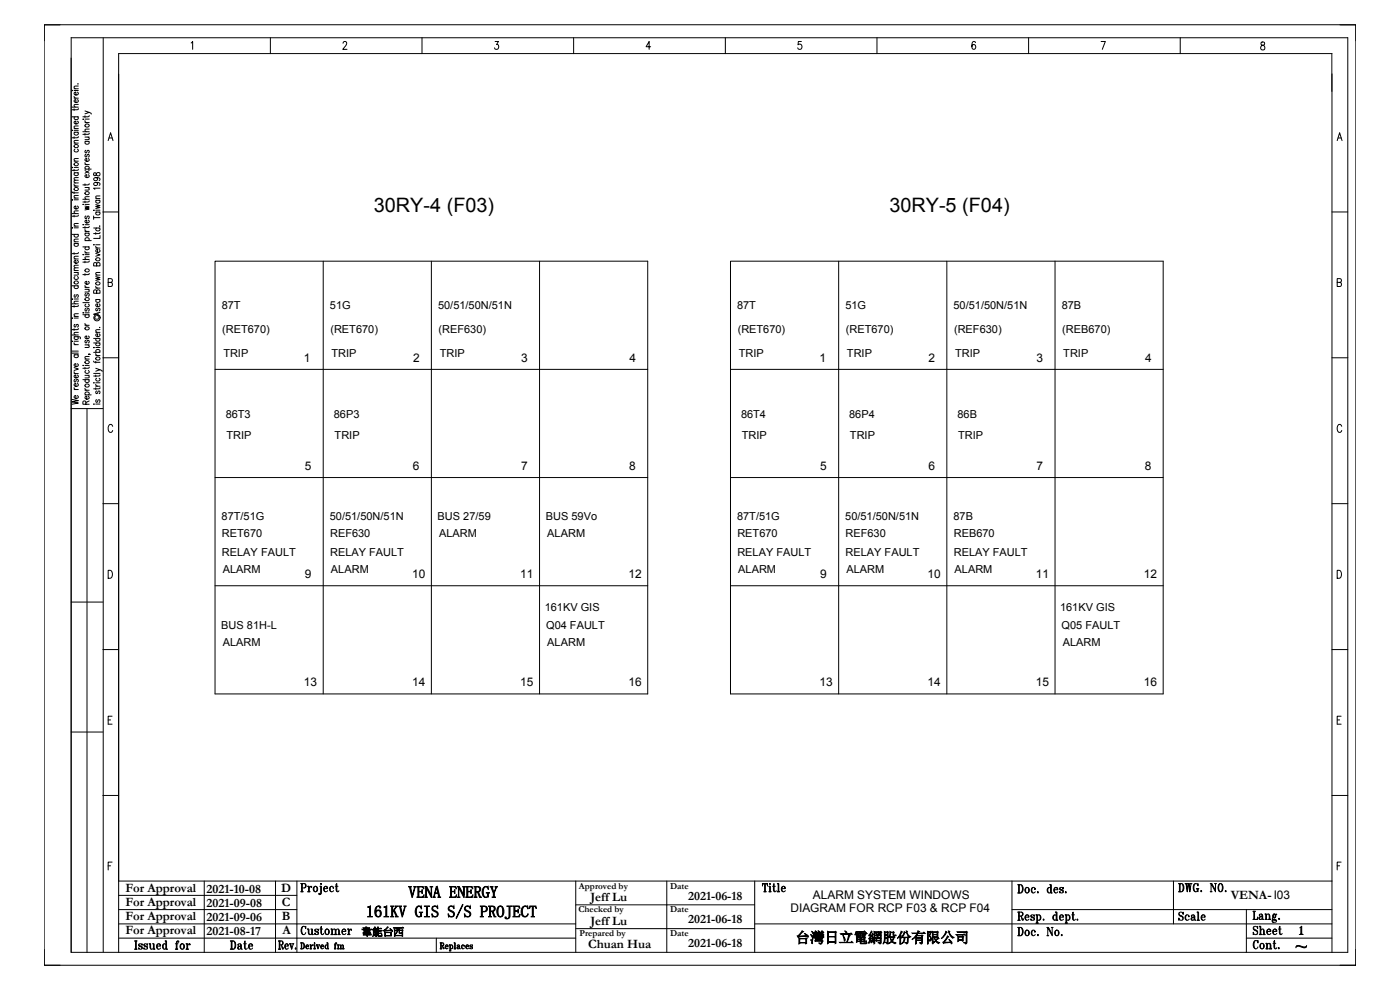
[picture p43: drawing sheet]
<svg xmlns="http://www.w3.org/2000/svg" width="297mm" height="210mm" viewBox="0 0 297 210" stroke-linecap="round" stroke-linejoin="round" font-family="sans-serif">
<defs><g id="words">
<g font-size="4.2">
<text x="79.3" y="45">30RY-4 (F03)</text>
<text x="188.7" y="45">30RY-5 (F04)</text>
</g>
<g font-size="3.5">
<text x="86.6" y="190.4">VENA ENERGY</text>
<text x="77.6" y="194.5">161KV GIS S/S PROJECT</text>
</g>
<text font-size="3.1" x="168.8" y="200">台灣日立電網股份有限公司</text>
<g font-size="2.7">
<text x="26.6" y="189.1">For Approval</text>
<text x="43.8" y="189.3">2021-10-08</text>
<text x="59.7" y="189.1">D</text>
<text x="125.2" y="191.1">Jeff Lu</text>
<text x="146" y="190.8">2021-06-18</text>
<text x="261.1" y="190.7">VENA- I03</text>
<text x="26.6" y="195.2">For Approval</text>
<text x="26.6" y="192.2">For Approval</text>
<text x="43.8" y="195.4">2021-09-06</text>
<text x="43.8" y="192.3">2021-09-08</text>
<text x="59.8" y="192.1">C</text>
<text x="59.8" y="195.2">B</text>
<text x="125.2" y="196.2">Jeff Lu</text>
<text x="146" y="195.9">2021-06-18</text>
<text x="26.6" y="198.2">For Approval</text>
<text x="43.8" y="198.4">2021-08-17</text>
<text x="59.9" y="198.2">A</text>
<text x="124.8" y="201.1">Chuan Hua</text>
<text x="146" y="200.9">2021-06-18</text>
</g>
<g font-size="2.5">
<text x="64.5" y="76.7">1</text>
<text x="87.6" y="76.7">2</text>
<text x="110.6" y="76.7">3</text>
<text x="133.6" y="76.7">4</text>
<text x="173.8" y="76.7">1</text>
<text x="197" y="76.7">2</text>
<text x="219.9" y="76.7">3</text>
<text x="242.9" y="76.7">4</text>
<text x="64.7" y="99.7">5</text>
<text x="87.6" y="99.7">6</text>
<text x="110.5" y="99.7">7</text>
<text x="133.5" y="99.7">8</text>
<text x="174" y="99.7">5</text>
<text x="197" y="99.7">6</text>
<text x="219.9" y="99.7">7</text>
<text x="242.9" y="99.7">8</text>
<text x="64.7" y="122.6">9</text>
<text x="87.4" y="122.6">10</text>
<text x="110.4" y="122.6">11</text>
<text x="133.3" y="122.6">12</text>
<text x="174" y="122.6">9</text>
<text x="196.8" y="122.6">10</text>
<text x="219.7" y="122.6">11</text>
<text x="242.7" y="122.6">12</text>
<text x="64.5" y="145.6">13</text>
<text x="87.4" y="145.6">14</text>
<text x="110.4" y="145.6">15</text>
<text x="133.3" y="145.6">16</text>
<text x="173.8" y="145.6">13</text>
<text x="196.8" y="145.6">14</text>
<text x="219.7" y="145.6">15</text>
<text x="242.7" y="145.6">16</text>
<text x="172.5" y="190.7">ALARM SYSTEM WINDOWS</text>
<text x="167.7" y="193.4">DIAGRAM FOR RCP F03 &amp; RCP F04</text>
</g>
<g font-size="2.3">
<text x="47" y="65.6">87T</text>
<text x="70" y="65.6">51G</text>
<text x="92.9" y="65.6">50/51/50N/51N</text>
<text x="156.4" y="65.6">87T</text>
<text x="179.3" y="65.6">51G</text>
<text x="202.3" y="65.6">50/51/50N/51N</text>
<text x="225.2" y="65.6">87B</text>
<text x="47.1" y="70.6">(RET670)</text>
<text x="70.1" y="70.6">(RET670)</text>
<text x="93" y="70.6">(REF630)</text>
<text x="156.5" y="70.6">(RET670)</text>
<text x="179.4" y="70.6">(RET670)</text>
<text x="202.4" y="70.6">(REF630)</text>
<text x="225.3" y="70.6">(REB670)</text>
<text x="47.4" y="75.6">TRIP</text>
<text x="70.3" y="75.6">TRIP</text>
<text x="93.3" y="75.6">TRIP</text>
<text x="156.7" y="75.6">TRIP</text>
<text x="179.7" y="75.6">TRIP</text>
<text x="202.6" y="75.6">TRIP</text>
<text x="225.6" y="75.6">TRIP</text>
<text x="47.9" y="88.6">86T3</text>
<text x="70.8" y="88.6">86P3</text>
<text x="157.2" y="88.6">86T4</text>
<text x="180.2" y="88.6">86P4</text>
<text x="203.1" y="88.6">86B</text>
<text x="48" y="93.2">TRIP</text>
<text x="71" y="93.2">TRIP</text>
<text x="157.4" y="93.2">TRIP</text>
<text x="180.3" y="93.2">TRIP</text>
<text x="203.3" y="93.2">TRIP</text>
<text x="47" y="110.4">87T/51G</text>
<text x="70" y="110.4">50/51/50N/51N</text>
<text x="92.8" y="110.4">BUS 27/59</text>
<text x="115.8" y="110.4">BUS 59Vo</text>
<text x="156.4" y="110.4">87T/51G</text>
<text x="179.3" y="110.4">50/51/50N/51N</text>
<text x="202.3" y="110.4">87B</text>
<text x="47.1" y="114">RET670</text>
<text x="47.1" y="118">RELAY FAULT</text>
<text x="70" y="114">REF630</text>
<text x="70" y="118">RELAY FAULT</text>
<text x="93.2" y="114">ALARM</text>
<text x="116.1" y="114">ALARM</text>
<text x="156.4" y="114">RET670</text>
<text x="156.4" y="118">RELAY FAULT</text>
<text x="179.4" y="114">REF630</text>
<text x="179.4" y="118">RELAY FAULT</text>
<text x="202.3" y="114">REB670</text>
<text x="202.3" y="118">RELAY FAULT</text>
<text x="47.3" y="121.5">ALARM</text>
<text x="70.2" y="121.5">ALARM</text>
<text x="156.6" y="121.5">ALARM</text>
<text x="179.6" y="121.5">ALARM</text>
<text x="202.5" y="121.5">ALARM</text>
<text x="115.6" y="129.5">161KV GIS</text>
<text x="224.9" y="129.5">161KV GIS</text>
<text x="46.9" y="133.3">BUS 81H-L</text>
<text x="47.3" y="137">ALARM</text>
<text x="115.9" y="133.3">Q04 FAULT</text>
<text x="116.1" y="137">ALARM</text>
<text x="225.2" y="133.3">Q05 FAULT</text>
<text x="225.5" y="137">ALARM</text>
</g>
<text font-size="2.2" x="76.7" y="198.3">韋能台西</text>
<g font-size="1.9">
<text x="122.8" y="188.5">Approved by</text>
<text x="142.2" y="188.5">Date</text>
<text x="122.7" y="193.5">Checked by</text>
<text x="142.2" y="193.5">Date</text>
<text x="122.9" y="198.6">Prepared by</text>
<text x="142.2" y="198.6">Date</text>
</g>
</g></defs>
<g fill="none" stroke="#000" stroke-width=".21">
<path d="M9.4 5.3h278.2v199.5h-278.2zM12.7 5.3h-3.3v3.3M15.1 8h270.8v194h-270.8zM15.3 19.1v.1zM15.7 19.2h.9M15.7 18.8h.9M16.4 19.5a.37 .37 0 0 1 0 .5 .37 .37 0 0 1-.5 .1 .37 .37 0 0 1-.1-.5l.3-.1v.7M16.6 17.8h-.1M16.6 18.3h-.8l-.1 .3 .3 .2M21.9 8v193.9M40.5 9.1l.4-.3v1.7M57.4 8v3.4"/>
<path d="M72.8 9.2l.1-.3 .4-.1 .2 .5-.8 1.2h.9M89.5 8v3.4M105 8.8h.7l-.3 .6a.49 .49 0 0 1 .4 .8 .49 .49 0 0 1-.9-.1M121.7 8v3.4M138 9.9h-.9l.6-1.1v1.7M153.9 8v3.4M170 8.8h-.6l-.1 .7a.52 .52 0 0 1 .7 .1 .52 .52 0 0 1 0 .7 .52 .52 0 0 1-.7 0l-.1-.2M186 8v3.4M206.9 9l-.3-.2a.98 .98 0 0 0 0 1.7 .47 .47 0 0 0 .4-.7 .47 .47 0 0 0-.8-.1v.2M218.2 8v3.4M233.6 8.8h.9l-.7 1.7M250.4 8v3.4"/>
<path d="M267.6 9v.5a.61 .61 0 0 1 .7 .3 .61 .61 0 0 1-.3 .8 .54 .54 0 0 1-.6-.6 .54 .54 0 0 1 .7-.5h.1a.37 .37 0 0 0-.2-.6zM282.5 11.3v8.1M282.6 11.4h-257.4v190.6M282.6 15.7v186.3M284.3 5.3h3.3v3.3M15.3 35.5h.1zM15.3 24.8h1.3M15.3 22.7h1.3M15.3 27.6v.1zM15.7 23.1v.3M15.7 29v.4M15.7 35.9v.4"/>
<path d="M15.7 36.6h.9M15.7 35.5h.9M15.7 28h.9M15.7 27.6h.9M15.7 39.1l.1 .2 .3 .2M15.7 20.4l.1 .3 .3 .1M15.7 39.5h.9M15.7 38.8h.9M15.7 34.2h.9M15.7 30.4h.9M15.7 27.3h.9M15.7 20.8h.9"/>
<path d="M15.9 36.6l-.1 .2a.4 .4 0 0 0 .4 .5 .4 .4 0 0 0 .4-.5l-.2-.2M15.9 31.6l-.1 .1a.4 .4 0 0 0 .4 .5 .4 .4 0 0 0 .4-.5l-.2-.1M15.9 28l-.1 .2a.4 .4 0 0 0 .4 .5 .4 .4 0 0 0 .4-.5l-.2-.2M15.9 24.8l-.1 .1a.4 .4 0 0 0 .4 .5 .4 .4 0 0 0 .4-.5l-.2-.1M16.4 25.7l.2 .1a.39 .39 0 0 1-.4 .5 .39 .39 0 0 1-.4-.6h.3v.6M16.4 21.1l.2 .1a.39 .39 0 0 1-.4 .5 .39 .39 0 0 1-.4-.5l.3-.1v.6M16.6 35.9v.2h-.2h-1.1M16.6 29l-.2 .2h-1.1M16.6 23l-.2 .3h-1.1M16.6 38.2l-.8 .1-.1 .2 .3 .3M16.6 37.7h-.8l-.1 .3 .3 .2M16.6 33.6l-.8 .1-.1 .2 .3 .3"/>
<path d="M16.6 29.8h-.8l-.1 .3 .3 .3M16.6 26.7l-.8 .1-.1 .2 .3 .3M16.6 22.1l-.8 .1-.1 .3 .3 .2M17.6 25.3h.1zM17.6 27.9h1.3M18 23.5l.9 .3-.9 .4M18 24.6v.3M18 28.3v.4M18 39v.4M18 39.8h.9M18 35.9h1.4M18 30h.9"/>
<path d="M18 29.1h.9M18 25.3h.9M18 36.2l.9 .6M18 34.9h.9M18 26h.9M18 34.5l.1 .2 .3 .2M18 25.6l.1 .2 .3 .2M18.2 35.9l-.1-.1a.4 .4 0 0 1 .4-.5 .4 .4 0 0 1 .4 .5l-.2 .1M18.2 32.8l-.2 .2 .1 .3h.2l.2-.5h.2l.2 .2-.2 .3M18.2 31.9l-.2 .2 .1 .3h.2l.2-.5h.2l.2 .2-.2 .4M18.2 30l-.1 .1a.4 .4 0 0 0 .4 .5 .4 .4 0 0 0 .4-.5l-.2-.1M18.7 39.8l.2 .2v.3h-.9"/>
<path d="M18.7 29.1l.2 .2v.3h-.9M18.7 37.1a.37 .37 0 0 1 0 .5 .37 .37 0 0 1-.4 0 .37 .37 0 0 1-.1-.5h.2v.6M18.7 33.6l.2 .1a.38 .38 0 0 1-.4 .5 .38 .38 0 0 1-.3-.5l.2-.1v.6M18.9 39l-.2 .2h-1.1M18.9 28.2l-.2 .3h-1.1M18.9 24.5l-.2 .3h-1.1M18.9 23.8l.5 .2v.2M18.9 36.2l-.9 .6M18.9 27.4h-.8l-.1 .3 .3 .2M19.9 36.7v.5h.4a.49 .49 0 0 1 .3-.5 .49 .49 0 0 1 .6 .2 .43 .43 0 0 1-.4 .4 .43 .43 0 0 1-.4-.5zM20.3 38.7l.3 .1a.36 .36 0 0 1-.4 .6 .36 .36 0 0 1-.1-.7h.2a.63 .63 0 0 1 .9 .4l-.2 .2M20.3 37.7l.3 .1a.36 .36 0 0 1-.4 .5 .36 .36 0 0 1-.1-.6h.2a.63 .63 0 0 1 .9 .4l-.2 .2"/>
<path d="M21.2 39.9h-1.3l.2 .3M22.9 29.8l.6-1.6 .5 1.6M23.1 29.3h.7M283.7 29.8l.5-1.6 .5 1.6M283.9 29.3h.6M15.3 48.3h.1zM15.3 42.4h.1zM15.3 40.6l.2 .3h1.1M15.3 49.7h1.3M15.3 45.3h1.3M15.7 40.7v.4M15.7 45.7v.3"/>
<path d="M15.7 53.6v.3M15.7 57.8h.9M15.7 51.7h.9M15.7 48.3h.9M15.7 42.4h.9M15.7 57.4h.9M15.7 54.9h.9M15.7 51.3h.9M15.7 48h.9M15.7 42h.9M15.9 58.7l-.1 .1a.4 .4 0 0 0 .4 .5 .4 .4 0 0 0 .4-.5l-.2-.1M15.9 51.7h-.1a.4 .4 0 0 0 .4 .6 .4 .4 0 0 0 .4-.6h-.2"/>
<path d="M15.9 49.7l-.1 .1a.4 .4 0 0 0 .4 .5 .4 .4 0 0 0 .4-.5l-.2-.1M16.4 57.8l.2 .3v.2l-.9 .1M16.4 55.2l.2 .1a.39 .39 0 0 1-.4 .6 .39 .39 0 0 1-.4-.6l.3-.1v.7M16.4 43.7a.37 .37 0 0 1 0 .5 .37 .37 0 0 1-.5 .1 .37 .37 0 0 1-.1-.5l.3-.1v.6M16.6 53.5v.3h-.2h-1.1M16.6 45.6v.2l-.2 .1h-1.1M16.6 56.8l-.8 .1-.1 .2 .3 .3M16.6 56.3h-.8l-.1 .3 .3 .2M16.6 54.4h-.8l-.1 .3 .3 .2M16.6 50.7l-.8 .1-.1 .2 .3 .3M16.6 47.4h-.8l-.1 .3 .3 .3M16.6 44.7l-.8 .1-.1 .3 .3 .2"/>
<path d="M16.6 41.5h-.8l-.1 .3 .3 .2M17.6 52.4h1.3M17.6 55h1.3M17.6 42.3h1.3M17.6 53.9v.2zM17.6 47.6v.1zM17.6 43.3v.1zM18 43.7l.9 .2-.9 .2 .9 .2-.9 .2M18 42.6v.4M18 48.1v.3M18 55.4v.3M18 58.1v.3"/>
<path d="M18 54h.9M18 51h1.4M18 49.5h.9M18 47.7h.9M18 43.4h.9M18 53.6h.9M18 49.1h.9M18 53.2l.1 .3 .3 .1M18 48.7l.1 .2 .3 .2M18.2 52.4l-.1 .1a.4 .4 0 0 0 .4 .5 .4 .4 0 0 0 .4-.5l-.2-.1M18.2 51l-.1-.1a.4 .4 0 0 1 .4-.5 .4 .4 0 0 1 .4 .5l-.2 .1M18.2 49.5h-.1a.4 .4 0 0 0 .4 .6 .4 .4 0 0 0 .4-.6h-.2"/>
<path d="M18.2 45.8l-.2 .2 .1 .3h.2l.2-.4 .2-.1 .2 .2-.2 .4M18.7 59.7a.37 .37 0 0 1 0 .5 .37 .37 0 0 1-.4 0 .37 .37 0 0 1-.1-.5h.2v.6M18.7 46.7a.37 .37 0 0 1 0 .5 .37 .37 0 0 1-.4 0 .37 .37 0 0 1-.1-.5h.2v.6M18.9 58v.2h-.2h-1.1M18.9 55.3l-.2 .3h-1.1M18.9 48l-.2 .3h-1.1M18.9 42.6l-.2 .2h-1.1M18.9 54.5h-.8l-.1 .3 .3 .2M18.9 41.7l-.8 .1-.1 .2 .3 .3M19.9 44.6h.1zM19.9 48.4h1.3M19.9 46.2h1.3"/>
<path d="M19.9 45.8v.7M19.9 51.9v.1zM20.3 58.7l.9 .2-.9 .2 .9 .2-.9 .2M20.3 53.8l.9 .3-.9 .3M20.3 43.4l.9 .2-.9 .2 .9 .2-.9 .2M20.3 49.4v.3M20.3 51.9h.9M20.3 45h.9M20.3 44.6h.9M20.3 42.5h.9M20.3 58.4h.9M20.3 52.6h.9"/>
<path d="M20.3 42.1h.9M20.3 52.2l.1 .3 .3 .1M20.5 56l.3-.3h.3l.1 .3v.4h-1.3v-.6h.5l.1 .6M20.5 48.4l-.1 .1a.4 .4 0 0 0 .4 .5 .4 .4 0 0 0 .3-.5l-.1-.1M20.5 45l-.1 .1a.4 .4 0 0 0 .4 .5 .4 .4 0 0 0 .3-.5l-.1-.1M20.5 42.5l-.1 .1a.4 .4 0 0 0 .4 .5 .4 .4 0 0 0 .3-.5l-.1-.1M21 52.9a.37 .37 0 0 1 0 .5 .37 .37 0 0 1-.5 .1 .37 .37 0 0 1-.1-.5l.3-.1v.6M21.1 47.9v.1M21.2 50v.6h-1.3M21.2 49.3l-.1 .2h-.1h-1.1M21.2 57.8h-.8l-.1 .3 .3 .3M21.2 41.6h-.8l-.1 .3 .3 .2"/>
<path d="M21.8 45h3.4M22.9 59.9l.8-.1 .1-.2-.1-.4-.8-.1v1.7l.9-.2v-.4l-.3-.3M45.6 55.4h91.8v91.8h-91.8zM68.6 55.4v91.8M91.5 55.4v91.8M114.5 55.4v91.8M155 55.4h91.8v91.8h-91.8zM177.9 55.4v91.8M200.9 55.4v91.8M223.8 55.4v91.8M282.6 45h3.3M283.7 59.9l.7-.1 .2-.2-.2-.4-.7-.1v1.7l.8-.2 .1-.4-.3-.3"/>
<path d="M15.3 72.4h.1zM15.3 67.5h.1zM15.3 63.4h.1zM15.3 60.6h1.3M15.3 74.9h1.3M15.3 74.5h1.3M15.3 71.1h1.3M15.3 64.4h1.3M15.7 78l.9 .3-.9 .3M15.7 71.4l1.2 .1 .1 .4M15.7 75.3h.9M15.7 72.4h.9"/>
<path d="M15.7 64.8v.4M15.7 69.7v.4M15.7 67.5h.9M15.7 63.4h.9M15.7 78.8l.1 .3 .3 .1M15.7 72.7l.1 .3 .3 .1M15.7 79.2h.9M15.7 73.1h.9M15.7 67.1h.9M15.9 75.3l-.1 .1a.4 .4 0 0 0 .4 .5 .4 .4 0 0 0 .4-.5l-.2-.1M15.9 71.4l-.1 .1a.4 .4 0 0 0 .4 .5 .4 .4 0 0 0 .4-.5l-.2-.1M15.9 68.8l-.2 .2 .1 .3h.2l.2-.4 .2-.1 .2 .2-.2 .4"/>
<path d="M15.9 62.5l-.2 .2 .1 .3h.2l.2-.3 .2-.2 .2 .2-.2 .4M15.9 60.6l-.1 .1a.4 .4 0 0 0 .4 .5 .4 .4 0 0 0 .4-.5l-.2-.1M16.4 79.5a.37 .37 0 0 1 0 .5 .37 .37 0 0 1-.5 .1 .37 .37 0 0 1-.1-.5l.3-.1v.7M16.4 77.2l.2 .1a.39 .39 0 0 1-.5 .5 .39 .39 0 0 1-.3-.6h.3v.6M16.6 69.7v.2h-.2h-1.1M16.6 64.7v.3h-.2h-1.1M16.6 70.5h-.8l-.1 .3 .3 .3M16.6 66.5l-.8 .1-.1 .3 .3 .2M16.6 63.9h-.8l-.1 .3 .3 .2M17.6 66.8h1.3M17.6 64.2h1.3M17.6 77.5v.1z"/>
<path d="M17.6 66.3v.1zM18 73.2h.9M18 79.6h.9M18 77.9v.4M18 77.5h.9M18 66.4h.9M18 61.4h.9M18 76.2h.9M18 69h.9M18 61h.9M18 68.6l.1 .3 .3 .1M18 60.6l.1 .2 .3 .2"/>
<path d="M18.2 78.6l-.1 .1a.4 .4 0 0 0 .4 .5 .4 .4 0 0 0 .4-.5l-.2-.1M18.2 72.2l-.2 .2 .1 .3h.2l.2-.5h.2l.2 .2-.2 .3M18.2 66.8l-.1 .1a.4 .4 0 0 0 .4 .5 .4 .4 0 0 0 .4-.5l-.2-.1M18.2 65.4l-.2 .2 .1 .3h.2l.2-.4 .2-.1 .2 .2-.2 .4M18.2 64.5l-.1 .1a.4 .4 0 0 0 .4 .5 .4 .4 0 0 0 .4-.5l-.2-.1M18.2 62.2l-.2 .3 .1 .3h.2l.2-.5 .2-.1 .2 .3-.2 .3M18.7 79.6l.2 .3v.2l-.9 .1M18.7 73.2l.2 .2v.3h-.9M18.7 61.4l.2 .2v.3h-.9M18.7 71.3l.2 .1a.39 .39 0 0 1-.4 .5 .39 .39 0 0 1-.3-.6h.2v.6M18.9 75.1l.3 .1M18.9 77.9v.2h-.2h-1.1"/>
<path d="M18.9 75.6l-.8 .1-.1 .2 .3 .3M19.9 73.7h.1zM19.9 76.6l.2 .3h1.1M19.9 72.7h1.3M19.9 71.8h1.3M19.9 79.2h1.3M19.9 74.7h1.3M20.3 67.2a.28 .28 0 0 0-.2 .3 .28 .28 0 0 0 .3 .2h.3a.28 .28 0 0 0 .3-.2 .28 .28 0 0 0-.2-.3M20.3 78.1l.9 .3-.9 .3M20.3 76.6v.4M20.3 79.5v.4M20.3 73.7h.9"/>
<path d="M20.3 63.5h.9M20.3 75.4h.9M20.3 70.5h.9M20.3 61.1h.9M20.3 75l.1 .3 .3 .1M20.3 60.7l.1 .3 .3 .1M20.5 74.7h-.1a.4 .4 0 0 1 .4-.6 .4 .4 0 0 1 .3 .6h-.1M20.5 72.7l-.1 .2a.4 .4 0 0 0 .4 .5 .4 .4 0 0 0 .3-.5l-.1-.2M20.5 71.8l-.1 .1a.4 .4 0 0 0 .4 .5 .4 .4 0 0 0 .3-.5l-.1-.1M20.5 65.4l-.2 .2 .1 .3h.2l.2-.5h.2l.2 .2-.2 .3M20.5 63.5l-.1 .1a.4 .4 0 0 0 .4 .6 .4 .4 0 0 0 .3-.6l-.1-.1M20.5 61.7l.3-.2 .4 .2v.5h-1.3v-.6l.2-.1 .3 .1 .1 .6"/>
<path d="M20.8 66.4v.5M21 70.8l.1 .1a.39 .39 0 0 1-.4 .5 .39 .39 0 0 1-.3-.6h.3v.6M21 64.5l.1 .1a.39 .39 0 0 1-.3 .5 .39 .39 0 0 1-.4-.6h.3v.6M21.1 69.4v.1M21.2 79.5l-.2 .3h-1.1M21.2 78.4l.5 .2v.2M21.2 66.2l-1.3 .5 1.3 .4M21.2 69.9l-.8 .1-.1 .2 .3 .3M21.8 75.9h3.4M45.6 78.4h91.8M155 78.4h91.8M282.6 75.9h3.3"/>
<path d="M15.1 86.7h6.7M15.3 84.7l1.3 .3-1.3 .2 1.3 .3-1.3 .3M15.7 82.2l.1 .3 .3 .1M15.7 82.6h.9M15.9 80.5l-.2 .2 .2 .3 .3-.5h.4v.3l-.2 .2M16.4 83.9l.2 .1a.39 .39 0 0 1-.5 .5 .39 .39 0 0 1-.3-.5l.3-.1v.6M16.4 81.3a.37 .37 0 0 1 0 .5 .37 .37 0 0 1-.5 .1 .37 .37 0 0 1-.1-.5l.3-.1v.7M17.6 80.5h1.3M18 83.8h1.4M18 82.8h.9M18 82.4l.1 .2 .3 .2M18.2 85.8v-.7h-.6v.7h1.3"/>
<path d="M18.2 83.8l-.1-.1a.4 .4 0 0 1 .4-.6 .4 .4 0 0 1 .4 .6l-.2 .1M18.2 80.5l-.1 .1a.4 .4 0 0 0 .4 .6 .4 .4 0 0 0 .4-.6l-.2-.1M18.5 86.7v115.3M18.7 84.1l.2 .1a.39 .39 0 0 1-.4 .5 .39 .39 0 0 1-.3-.6h.2v.6M18.9 85l-.7 .4M19.9 81.2h.1zM19.9 85.6v.2zM20.3 85.7h.9M20.3 82.3v.3M20.3 81.2h.9M20.3 81.9h.9M20.3 81.5l.1 .3 .3 .1"/>
<path d="M20.5 84.8l-.2 .2 .1 .3h.2l.2-.5h.2l.2 .2-.2 .3M20.5 82.9l-.2 .2 .1 .3h.2l.2-.4 .2-.1 .2 .2-.2 .4M20.5 80.2l-.1 .1a.4 .4 0 0 0 .4 .5 .4 .4 0 0 0 .3-.5l-.1-.1M21.2 82.2l-.2 .3h-1.1M23.9 90.4a.5 .5 0 0 0-.6-.4 .5 .5 0 0 0-.4 .7v.4a.5 .5 0 0 0 .4 .6 .5 .5 0 0 0 .6-.4M284.6 90.4a.5 .5 0 0 0-.6-.4 .5 .5 0 0 0-.3 .7v.4a.5 .5 0 0 0 .3 .6 .5 .5 0 0 0 .6-.4M21.8 106.8h3.4M45.6 101.3h91.8M155 101.3h91.8M282.6 106.8h3.3M15.1 127.7h6.7M21.8 137.8h3.4"/>
<path d="M22.9 121a.9 .9 0 0 1 1 .5 .9 .9 0 0 1-.3 1.1l-.7 .1zM45.6 124.2h91.8M155 124.2h91.8M282.6 137.8h3.3M283.7 121a.9 .9 0 0 1 .9 .5 .9 .9 0 0 1-.3 1.1l-.6 .1zM15.1 155.3h6.7M22.9 152.7h.6M23.8 151.9h-.9v1.7h.9M283.7 152.7h.5M284.5 151.9h-.8v1.7h.8M21.8 168.7h3.4M282.6 168.7h3.3"/>
<path d="M22.9 183.7h.6M23.8 182.9h-.9v1.6M25.2 186.9h257.4M25.2 196h96.9M25.2 192.9h37.8M25.2 189.9h37.8M25.2 199h96.9M28.5 199.6h.6M28.6 199.6l.1 .1M28.7 199.6v.2M28.7 199.6v1.7M28.8 199.7v1.6"/>
<path d="M28.9 199.6v1.7M29 199.6l-.1 .2M29 199.6l-.1 .1M35 199.6h.3v1.7M35.1 199.6l.1 .1M35.1 199.6l.1 .2M35.2 199.6v1.7h.3M35.3 199.7v1.6M37.5 199.8v1.5M37.7 199.6l-.2 .3v1.4M37.9 199.8l-.1-.1v.2h.1v-.3l-.4 .2-.1 1.5M43.3 186.9v15.1"/>
<path d="M48.9 199.6h.6a1.03 1.03 0 0 1 0 1.7h-.6M48.9 199.6l.2 .1M49 199.6l.1 .2M49.1 199.6v1.7M49.1 199.7v1.6M49.2 199.6v1.7M49.3 199.6l-.1 .2M49.3 199.6l-.1 .1M49.5 199.6a1.26 1.26 0 0 1 0 1.7M49.8 199.9l.1 .4-.1 .8M51.9 199.8l.1 1.4M58.4 186.9v15.1"/>
<path d="M59.1 199.6h.7l.2 .2v.5l-.6 .1M59.1 199.6l.1 .1M59.2 199.6v.2M59.2 199.6v1.7M59.3 199.7v1.6M59.4 199.6v1.7M59.4 199.6v.2M59.5 199.6l-.1 .1M59.8 199.6l.1 .3-.1 .5M59.9 199.8v.5M63 186.9v15.1M63.8 187.4h.8l.3 .3a.45 .45 0 0 1-.3 .6h-.5"/>
<path d="M63.8 189.2h.5M63.9 187.4l.1 .1M63.9 187.4l.1 .2M64 187.4v1.8M64 189.1l-.1 .1M64 189l-.1 .2M64.1 187.5v1.6M64.1 196.8l-.2 .4 .2 .8M64.1 187.4v1.8M64.1 189l.1 .2M64.1 189.1l.2 .1M64.2 187.4l-.1 .2"/>
<path d="M64.3 187.4l-.2 .1M64.3 196.5a1.31 1.31 0 0 0 0 1.7M64.6 187.4l.2 .3v.4l-.2 .2M64.8 196.8l.1-.3v.5a.5 .5 0 0 0-.6-.5 .5 .5 0 0 0-.4 .7v.4a.51 .51 0 0 0 .3 .6 .51 .51 0 0 0 .7-.4M64.8 187.6v.6M65.2 197.1h.3l.2 1.1M65.3 188h.3v1.2M65.3 189.2h.5M65.3 197.1l.1 .1M65.3 188l.2 .1M65.4 197.1l.1 1.1h.4l.2-.3M65.4 188l.1 .2"/>
<path d="M65.5 197.2v.9M65.5 188v1.2M65.5 189.1l-.2 .1M65.5 189l-.1 .2M65.5 188.1v1M65.6 189l.1 .2M65.6 189.1l.1 .1M65.9 197.1h.4v1.1M66.1 188.2l-.1-.1v.2h.1v-.3l-.3 .1-.2 .4M66.1 197.1v1.1h.4M66.2 197.2v1M66.3 198.1v.1"/>
<path d="M66.3 198.2h.1M66.6 188.3v.6M66.8 197.2l.7 .6v.3l-.2 .1h-.4l-.1-.3v.3l.1-.1M66.9 188l-.3 .4 .1 .6 .2 .2M66.9 197.5l.6 .2M66.9 197.2l-.1 .2M67 188l.3 .4-.1 .6-.2 .2M67.3 188.3v.6M67.5 197.2v-.1v.3l-.1-.2-.4-.1-.2 .3 .2 .3 .5 .1v.3M67.5 197.8v.4M67.9 188h.3v1.3l-.3 .5h-.2l-.1-.3h.2v.2l-.1-.1M67.9 197.1h.6"/>
<path d="M67.9 188l.2 .1M68 188l.1 .2M68.1 187.4l.1 .2zM68.1 188l-.2 1.8M68.1 187.5h.1M68.1 188.1v1.5M68.1 187.4v.2M68.1 196.7l.1 1.4M68.7 198l-.2 .2-.4-.1v-1.4l.1-.2 .1 1.7M68.8 188.5h.7a.43 .43 0 0 0-.4-.5 .43 .43 0 0 0-.4 .5 .49 .49 0 0 0 .1 .6 .49 .49 0 0 0 .6 0l.1-.2M68.8 188.3v.6M69.1 197.3v.7"/>
<path d="M69.1 188l-.3 .4v.6l.3 .2M69.2 188l.2 .5M69.3 197.1a.73 .73 0 0 0 0 1.1M69.4 188.2v.2M69.5 197.1l.2 .4v.6l-.2 .1M69.7 197.3v.7M70 188.3v.6M70.2 197.1h.3v1.1M70.2 198.2h.5M70.3 197.1l.1 .1M70.3 188l-.3 .4 .1 .6 .2 .2M70.4 197.1v1.1"/>
<path d="M70.4 198.2h-.1M70.4 198.1l-.1 .1M70.5 197.2v1M70.5 197.4l.3-.3 .3 .1 .2 1M70.5 198.1l.1 .1M70.5 198.2h.2M70.7 188.3h.1a.54 .54 0 0 0-.9 .1 .54 .54 0 0 0 .5 .8l.4-.3M70.9 198.2h.6M71 197.1l.1 1.1M71.1 188h.6M71.1 197.2l.1 1M71.1 198.2h-.1"/>
<path d="M71.1 198.1v.1M71.3 197.4l.2-.3 .4 .1 .1 1M71.3 198.1v.1M71.3 198.2h.1M71.4 187.6l.1 1.4M71.7 198.2h.5M71.7 197.1l.2 1.1M71.9 197.2v1M71.9 198.2h-.2M71.9 198.1l-.1 .1M71.9 188.9l-.2 .3-.3-.2-.1-1.4 .2-.2 .1 1.8M72 198.1l.1 .1"/>
<path d="M72 198.2h.1M72.7 197.6h.7l-.1-.4a.52 .52 0 0 0-.8 .4 .52 .52 0 0 0 .7 .6l.2-.2M72.7 197.3v.7M72.9 197.1a.73 .73 0 0 0 0 1.1M73.1 197.1l.1 .5M73.2 197.2l.1 .3M73.7 197.1h.4v1.1M73.7 198.2h.6M73.8 197.1l.1 .1M73.9 197.1v1.1M73.9 198.2h-.1M73.9 198.1l-.1 .1"/>
<path d="M74 197.2v1M74.1 198.1v.1M74.1 198.2h.1M74.5 197.2h-.1v.1h.2l-.1-.2-.2 .1-.2 .4M92.6 199v3M122.1 197h38M122.1 191.9h38M122.1 186.9v15.1M141.5 186.9v15.1M160.1 196h122.5M160.1 186.9v15.1M161.8 187.4l-.1 .5v-.5h1.1v.5v-.5"/>
<path d="M161.9 187.4l-.2 .3M162 187.4l-.3 .2M162 189.2h.6M162.1 187.4l-.4 .1M162.2 187.4v1.8M162.2 189.1l-.1 .1M162.2 189v.2M162.3 187.5v1.6M162.3 187.4v1.8M162.3 189l.1 .2M162.3 189.1l.2 .1M162.5 187.4l.3 .1"/>
<path d="M162.6 187.4l.2 .2M162.7 187.4l.1 .3M163.1 188h.3v1.2M163.1 189.2h.5M163.2 188l.1 .1M163.2 188l.1 .2M163.3 187.4l.1 .2zM163.3 187.5h.1M163.3 188v1.2M163.3 189.1l-.1 .1M163.3 189l-.1 .2M163.4 187.4v.2"/>
<path d="M163.4 188.1v1M163.4 189l.1 .2M163.4 189.1l.1 .1M163.9 188h.6M164.1 187.6l.1 1.4M164.7 188.9l-.2 .3-.4-.2v-1.4l.1-.2v1.4l.2 .4M164.9 187.4h.3v1.8M164.9 189.2h.5M165 187.4l.1 .1M165 187.4l.1 .2M165.1 187.4v1.8M165.1 189.1l-.1 .1"/>
<path d="M165.1 189l-.1 .2M165.1 187.5v1.6M165.2 189l.1 .2M165.2 189.1l.1 .1M165.9 188.5h.7a.43 .43 0 0 0-.4-.5 .43 .43 0 0 0-.5 .5 .49 .49 0 0 0 .2 .6 .49 .49 0 0 0 .6 0l.1-.2M165.9 188.3v.6M166.2 188l-.3 .4v.6l.3 .2M166.3 188l.2 .5M166.5 188.2v.2M214.7 186.9v15.1M214.7 192.9h67.9M215.9 187.7h.7a1.03 1.03 0 0 1 0 1.7h-.7"/>
<path d="M215.9 193.5h.8l.3 .1-.1 .6-.7 .1M215.9 196.7h.7a1.03 1.03 0 0 1 0 1.8h-.7M215.9 195.2h.5M216 187.7h.1M216 193.5l.1 .1M216 196.7l.1 .1M216 187.7l.1 .1M216 196.7l.1 .2M216.1 187.7v1.7M216.1 193.5v1.7M216.1 196.7v1.8M216.1 189.3l-.1 .1"/>
<path d="M216.1 189.2l-.1 .2M216.1 195.1l-.1 .1M216.1 198.4l-.1 .1M216.1 198.3l-.1 .2M216.2 187.7v1.6M216.2 193.6v1.5M216.2 196.8v1.6M216.2 187.7v1.7M216.2 193.5v1.7M216.2 196.7v1.8M216.2 189.2l.1 .2M216.2 189.3l.2 .1"/>
<path d="M216.2 195.1l.1 .1M216.2 195.1l.2 .1M216.2 198.3l.1 .2M216.2 198.4l.2 .1M216.3 187.7l-.1 .1M216.3 193.5l-.1 .1M216.3 196.7l-.1 .2M216.4 187.7h-.2M216.4 193.5l-.2 .1M216.4 196.7l-.2 .1M216.5 194.3l.4 .9h.1l.1-.3M216.6 187.7a1.25 1.25 0 0 1 0 1.7"/>
<path d="M216.6 196.7l.3 .7-.1 .7-.2 .4M216.6 194.4l.4 .7 .1-.1M216.7 193.5l.2 .2v.4l-.2 .2M216.8 187.9l.2 .4-.2 .9M216.8 194.9l.2 .2M216.8 197l.2 .4-.2 .8M216.9 193.6v.5M217.6 188.5v.7M217.6 194.5h.7a.44 .44 0 0 0-.4-.5 .44 .44 0 0 0-.5 .5v.2a.47 .47 0 0 0 .4 .5 .47 .47 0 0 0 .5-.2M217.6 194.3v.7M217.6 197.6v.6M217.8 188.2l-.2 .5v.5l.2 .2"/>
<path d="M217.8 194.1l-.2 .4v.6l.2 .1M217.8 197.3l-.2 .4v.6l.2 .2M218 188.2a.73 .73 0 0 1 0 1.2M218 197.3a.73 .73 0 0 1 0 1.2M218 194.1l.2 .4M218.2 194.2v.3M218.2 188.5v.7M218.2 197.6v.6M218.7 194.2l.7 .6v.3l-.2 .1h-.2l-.3-.3v.3l.1-.1M218.8 194.5l.6 .2M218.8 194.1l-.1 .3M218.9 188.5v.7"/>
<path d="M218.9 197.6v.6M219.2 188.2l-.3 .5 .1 .5 .2 .2M219.2 197.3l-.3 .4 .1 .6 .2 .2M219.4 194.2v-.1v.3l-.1-.3h-.4l-.2 .3 .2 .2 .5 .2v.3M219.4 194.8v.3M219.6 188.6l-.1-.1 .1 .2a.43 .43 0 0 0-.4-.5 .43 .43 0 0 0-.4 .5v.2a.46 .46 0 0 0 .2 .5 .46 .46 0 0 0 .5-.1l.1-.1M219.6 197.6h-.1l.1 .1a.41 .41 0 0 0-.3-.4 .41 .41 0 0 0-.5 .3 .52 .52 0 0 0 .1 .7 .52 .52 0 0 0 .7-.1M219.8 194.1h.3v1.7M219.8 195.8h.5M219.8 194.1h.2M219.9 194.1l.1 .1M220 194.1v1.7"/>
<path d="M220 195.7l-.2 .1M220 195.6l-.1 .2M220 194.1v1.6M220.1 194.3l.1-.2a.52 .52 0 0 1 .6 .5 .52 .52 0 0 1-.6 .5l-.1-.1M220.1 195.6l.1 .2M220.1 195.7l.1 .1M220.2 189.2v.2zM220.2 189.2v.1zM220.2 198.2v.3zM220.2 198.3v.1zM220.4 194.1l.3 .4-.1 .6-.2 .1M220.7 194.3v.7"/>
<path d="M221.4 195v.2zM221.4 195.1h.1M222.1 196.7h.3l.8 1.5M222.1 198.5h.4M222.1 198.5h.3M222.1 196.7l.2 .1M222.3 188.5v.7M222.4 196.7l.8 1.5M222.6 188.2l-.3 .5 .1 .5 .2 .2M222.7 187.7h.3v1.7M222.7 187.7h.2M222.8 187.7l.1 .1"/>
<path d="M222.9 187.7v1.7h.3M222.9 188.5l-.1-.2a.52 .52 0 0 0-.7 .5 .52 .52 0 0 0 .7 .5l.1-.1M223 187.7v1.6M223 189.2l.1 .2M223 189.3l.2 .1M223 196.7h.4M223.1 196.7h.2M223.2 196.8v1.7l-.9-1.8v1.7M223.5 194.3v.7M223.7 188.7h.7a.43 .43 0 0 0-.4-.5 .43 .43 0 0 0-.4 .5v.2a.46 .46 0 0 0 .2 .5 .46 .46 0 0 0 .5-.1l.1-.1M223.7 188.5v.7M223.8 194.1l-.3 .4 .1 .6 .2 .1"/>
<path d="M223.9 193.5h.3v1.7M223.9 197.6v.6M223.9 188.2l-.2 .5 .1 .5 .1 .2M223.9 193.5l.2 .1M224 193.5l.1 .1M224.1 193.5v1.7h.3M224.1 194.3l-.1-.2a.52 .52 0 0 0-.7 .5 .52 .52 0 0 0 .7 .5l.1-.1M224.1 188.2l.2 .5M224.2 197.3a.73 .73 0 0 0 0 1.2M224.2 193.6v1.5M224.2 195.1l.1 .1M224.3 188.4v.3"/>
<path d="M224.3 197.3l.2 .4v.6l-.2 .2M224.5 197.6v.6M224.8 188.4l.7 .6-.1 .4h-.3l-.3-.3v.3l.1-.2M224.9 188.7l.6 .2M224.9 194.5h.7a.43 .43 0 0 0-.4-.5 .43 .43 0 0 0-.4 .5 .48 .48 0 0 0 .2 .6 .48 .48 0 0 0 .6-.1M224.9 194.3v.7M224.9 188.3l-.1 .3M225.1 194.1l-.2 .4v.6l.2 .1M225.2 198.2l.2 .1-.1 .2zM225.2 198.3l.1 .1zM225.3 194.1l.2 .4M225.5 194.2v.3"/>
<path d="M225.5 188.4v-.2v.4l-.1-.3-.4-.1-.2 .4 .7 .4v.2M225.5 189v.3M226 194.1h.3v1.7M226 195.8h.5M226 194.1h.1M226.1 189.2v.2zM226.1 189.2v.1zM226.1 194.1v.1M226.1 194.1v1.7M226.1 195.7l-.1 .1M226.1 195.6v.2M226.2 194.1v1.6"/>
<path d="M226.3 194.3v-.2a.52 .52 0 0 1 .7 .5 .52 .52 0 0 1-.7 .5v-.1M226.3 195.6v.2M226.3 195.7l.1 .1M226.6 194.1l.3 .4-.1 .6-.2 .1M226.9 194.3v.7M227.3 194.1h.6M227.6 193.6l.1 1.5M228.1 195l-.2 .2-.3-.1-.1-1.5 .2-.1v1.4l.1 .3M228.5 195l.1 .2zM228.5 195.1h.1M248.9 186.9v9.1M250 187.4h.7a1.01 1.01 0 0 1 0 1.8h-.7"/>
<path d="M250.1 187.4l.1 .1M250.1 194l.8 .6M250.1 187.4l.1 .2M250.2 193.6v.5l.5 .2a.48 .48 0 0 1 .3 .6 .48 .48 0 0 1-.5 .3 .48 .48 0 0 1-.4-.5v.5v-.2M250.2 187.4v1.8M250.2 189.1l-.1 .1M250.2 189l-.1 .2M250.3 187.5v1.6M250.3 187.4v1.8M250.3 189l.1 .2M250.3 189.1l.2 .1M250.4 187.4l-.1 .2"/>
<path d="M250.5 187.4l-.2 .1M250.7 187.4a1.28 1.28 0 0 1 0 1.8M250.9 187.7l.2 .4-.2 .8M250.9 193.7l.1-.2v.5a.46 .46 0 0 0-.5-.5 .46 .46 0 0 0-.4 .6l.8 .4v.6M251.4 187.4h.5M251.5 187.4l.2 .1M251.5 194.3v.7M251.5 187.4l.2 .2M251.6 187.4l.3 1.8-.2-1.8M251.7 187.4l.2 1.4 .2-1.4M251.8 194.1l-.3 .4 .1 .6 .2 .1M251.8 187.4l-.1 .2"/>
<path d="M251.9 187.4l-.2 .1M251.9 188.8v.4M252.1 187.4l.3 1.8-.2-1.8M252.1 187.4h.2l.2 1.4 .2-1.3M252.2 194.4l.1 .1a.46 .46 0 0 0-.6-.4 .46 .46 0 0 0-.3 .6 .47 .47 0 0 0 .3 .5 .47 .47 0 0 0 .6-.2M252.5 188.8l-.1 .4M252.5 187.4h.4M252.5 187.4h.3M252.8 194.3l.1-.1v.2l-.2-.2 .2-.1h.4l.3 1.1M252.8 194.7v.4M253.2 194.1l.1 .9 .4 .2M253.3 194.5l-.5 .4 .1 .3"/>
<path d="M253.3 187.7l-.1 .4 .1 .8M253.3 194.2l.2 .9M253.3 194.5l-.6 .2v.3a.38 .38 0 0 0 .6 .1v-.1M253.6 187.4a1.22 1.22 0 0 0 0 1.8M253.8 188.5h.5M253.9 188.5l.1 .1M253.9 193.5h.4v1.7M253.9 195.2h.6M253.9 188.5l.1 .2M254 188.5l-.1 .6M254 193.5l.1 .1M254.1 187.7v-.3v.5a.51 .51 0 0 0-.6-.5 .51 .51 0 0 0-.4 .7l.1 .7a.59 .59 0 0 0 .9 .3v-.6"/>
<path d="M254.1 188.6v.4M254.1 193.5v.1M254.1 193.5v1.7M254.1 195.1l-.1 .1M254.1 195.1v.1M254.2 188.5l-.1 .2M254.2 193.6v1.5M254.3 188.5l-.2 .1M254.3 195.1v.1M254.3 195.1l.1 .1M254.8 188.9l.1 .3-.2-.1zM254.8 189l.1 .1z"/>
<path d="M254.9 194.5h.8a.43 .43 0 0 0-.5-.5 .43 .43 0 0 0-.4 .5 .48 .48 0 0 0 .2 .6 .48 .48 0 0 0 .7-.1M254.9 194.3v.7M255.2 194.1l-.3 .4 .1 .6 .2 .1M255.3 194.1l.2 .4M255.5 194.2l.1 .3M256.7 189.2h.4M256.7 187.4h.4l.8 1.5M256.8 189.2h.3M256.8 187.4l.1 .1M257 187.4l.8 1.5M257.6 187.4h.5M257.7 187.4h.3"/>
<path d="M257.9 187.5v1.7l-1-1.8v1.7M258.6 187.7l-.1 .4 .1 .8M258.7 187.5a.46 .46 0 0 1 .7 .3v1l-.4 .4a.96 .96 0 0 1-.3-1.7zM258.8 187.4a1.28 1.28 0 0 0 0 1.8M259 187.4a1.28 1.28 0 0 1 0 1.8M259.3 187.7l.1 .4-.1 .8M260 188.9l.1 .1-.1 .2-.1-.1zM260 189v.1zM264.4 199h18.2M264.4 192.9v9.1M265.8 195h1v-.5l-.1 .5M265.8 193.3h.5"/>
<path d="M265.9 193.3l.1 .1M265.9 197l.8 .7M265.9 193.3l.1 .2M266 196.6v.5l.5 .2a.49 .49 0 0 1 .3 .6 .49 .49 0 0 1-.5 .4 .49 .49 0 0 1-.4-.6v.5v-.2M266 193.3v1.7M266 195h-.1M266 194.9l-.1 .1M266.1 199.8l-.2 .4 .2 .8M266.1 193.4v1.6M266.1 193.3v1.7M266.1 194.9l.1 .1M266.1 195h.2"/>
<path d="M266.2 193.3l-.1 .2M266.3 193.3l-.2 .1M266.3 199.5a1.32 1.32 0 0 0 0 1.8M266.7 196.8l.1-.3v.5a.46 .46 0 0 0-.7-.5 .46 .46 0 0 0 0 .8l.6 .3v.6M266.8 195h-.3M266.8 199.8l.1-.3v.5a.46 .46 0 0 0-.3-.4 .46 .46 0 0 0-.5 0 .98 .98 0 0 0 .4 1.7l.4-.4M266.8 194.8l-.1 .2M266.8 194.9l-.2 .1M267.1 196.5h.4v1.7M267.1 198.2h.6M267.2 194.1h.1v.1l-.2-.1 .2-.2 .4 .1 .3 1M267.2 194.5v.5"/>
<path d="M267.2 196.5l.1 .1M267.3 196.5v.2M267.3 196.5v1.7M267.3 198.2h-.1M267.3 198.1v.1M267.4 196.6v1.6M267.5 197.4l.2-.3 .4 .1 .1 1M267.5 198.1v.1M267.5 198.2h.1M267.6 193.9l.2 1.1h.3M267.7 194.4l-.4 .1v.5M267.7 194.1l.2 .9"/>
<path d="M267.7 194.3l-.6 .2v.5a.37 .37 0 0 0 .6-.2M267.9 198.2h.5M267.9 197.1l.2 1.1M268.1 197.2v1M268.1 198.2h-.2M268.1 198.1l-.1 .1M268.2 198.1l.1 .1M268.2 198.2h.1M268.3 193.9h.4v1.1M268.3 195h.6M268.4 193.9l.1 .1M268.5 193.9v.2"/>
<path d="M268.5 193.9v1.1M268.5 195h-.1M268.5 194.9v.1M268.6 194v1M268.7 194.2l.2-.3 .4 .1 .1 1M268.7 194.9v.1M268.7 195h.1M268.9 197.6h.7l-.1-.4a.51 .51 0 0 0-.7 .1 .51 .51 0 0 0 .1 .7 .51 .51 0 0 0 .7 0M268.9 197.3v.7M269.1 195h.5M269.1 193.9l.2 1.1M269.1 197.1l-.2 .4v.6l.2 .1"/>
<path d="M269.3 197.1l.2 .5M269.3 194.1v.9M269.3 195h-.2M269.3 194.9l-.1 .1M269.4 194.9l.1 .1M269.4 195h.1M269.5 197.2v.3M269.9 194.9l.8 .2 .1 .2-.1 .3h-.6h-.2v-.5l.2-.1-.2 .3 .2 .3M270.1 194.5l-.2 .3 .2 .3 .7 .3M270.1 195l.6 .2M270.1 194.1v.4M270.1 197.6h.8l-.1-.4a.51 .51 0 0 0-.7 .1 .51 .51 0 0 0 .1 .7 .51 .51 0 0 0 .7 0"/>
<path d="M270.1 197.3v.7M270.3 193.9l-.2 .2 .2 .6M270.3 199.7l.1 1.4M270.4 193.9l.1 .2-.1 .6M270.4 197.1l-.3 .4 .1 .6 .2 .1M270.5 197.1l.2 .5M270.7 194h.2l-.2-.1-.2 .2v.4M270.7 197.2l.1 .3M271.2 197.1h.6M271.3 194.8l.2 .1-.1 .1h-.1zM271.3 194.9l.1 .1zM271.5 196.7v1.4"/>
<path d="M272 198l-.2 .2-.3-.1-.1-1.4 .1-.2 .2 1.7M275.6 198.2h.9M275.7 196.8l.4-.3v1.7M276 196.6v1.6M276 198.1l-.2 .1M276 198.1l-.1 .1M276.1 196.6v1.5M276.1 198.1l.1 .1M276.1 198.1l.2 .1M283.7 183.7h.5M284.5 182.9h-.8v1.6M9.4 201.4v3.4h3.3"/>
<path d="M28.5 201.3h.6M28.7 201.3h-.1M28.7 201.2v.1M28.9 201.2l.1 .1M28.9 201.3h.1M29.4 200.3l.8 .6v.3l-.3 .1h-.2l-.3-.3v.3l.1-.1M29.5 200.6l.6 .3M29.5 200.3l-.1 .2M30.1 200.3l.1-.1v.3l-.2-.2-.4-.1-.2 .3 .2 .3 .5 .1 .1 .3M30.2 200.9l-.1 .4M30.5 200.3l.8 .6v.3l-.2 .1h-.3l-.3-.3v.3l.1-.1M30.6 200.6l.6 .3"/>
<path d="M30.6 200.3l-.1 .2M31.2 200.3l.1-.1v.3l-.3-.3h-.2l-.3 .3 .7 .4 .1 .3M31.3 200.9l-.1 .4M31.6 200.2h.4l.1 1.1M31.7 200.2l.1 .1M31.8 200.2l.2 1.1h.3l.2-.3M31.9 200.3l.1 .9M32.3 200.2h.4v1.1M32.5 200.2v1.1h.4M32.6 200.3v1M32.7 201.2v.1M32.7 201.3h.1"/>
<path d="M33.3 200.7h.8l-.1-.4a.52 .52 0 0 0-.8 .5 .52 .52 0 0 0 .7 .5l.2-.2M33.3 200.4v.7M33.6 200.2l-.3 .4 .1 .6 .2 .1M33.7 200.2l.2 .5M33.9 200.3l.1 .3M34.6 200.4v.7M34.9 200.2l-.3 .4 .1 .6 .2 .1M35.2 200.4l-.1-.1a.52 .52 0 0 0-.6 .5 .52 .52 0 0 0 .6 .5l.1-.2M35.3 201.2l.1 .1M35.3 201.3h.2M37.2 201.3h.5M37.2 200.2h.6"/>
<path d="M37.4 201.3h-.1M37.4 201.2l-.1 .1M37.5 201.3h.2M37.5 201.2l.1 .1M38.3 200.4v.7M38.6 200.2l-.3 .4 .1 .6 .2 .1M38.7 200.2l.3 .4-.1 .6-.2 .1M39 200.4v.7M39.5 200.2h.3v1.1M39.5 201.3h.5M39.5 200.2l.2 .1M39.6 200.2l.1 .1"/>
<path d="M39.7 200.2v1.1M39.7 201.3h-.2M39.7 201.2l-.1 .1M39.7 200.3v1M39.8 201.2l.1 .1M39.8 201.3h.1M40.3 200.3l-.1 .1h.1v-.2l-.3 .1-.2 .4M49.1 201.3h-.2M49.1 201.2l-.1 .1M49.2 201.2l.1 .1M49.2 201.3h.1M50.5 200.4l.1-.1v.2l-.1-.2 .2-.1 .4 .1 .2 1"/>
<path d="M50.5 200.9v.4M50.9 200.2l.2 1.1h.3M51 200.7l-.4 .2 .1 .4M51.1 200.3l.1 1M51.1 200.6l-.6 .3-.1 .2a.36 .36 0 0 0 .6 .2l.1-.2M51.7 200.2h.6M52.5 201.1l-.2 .2-.4-.1v-1.4l.1-.2 .1 1.7M52.9 200.7h.7l-.1-.4a.51 .51 0 0 0-.7 .1 .51 .51 0 0 0 .1 .7 .51 .51 0 0 0 .7 0M52.9 200.4v.7M53.1 200.2l-.2 .4v.6l.2 .1M53.3 200.2l.2 .5M53.5 200.3v.3"/>
<path d="M59.1 201.3h.4M59.2 201.3h-.1M59.2 201.2v.1M59.4 201.2v.1M59.4 201.3h.1M59.6 200.4l.3 .9 .2-.3M59.7 200.5l.2 .6h.2M59.9 201l.2 .3M60.5 200.7h.7l-.1-.4a.51 .51 0 0 0-.7 .5 .51 .51 0 0 0 .7 .5l.1-.2M60.5 200.4v.7M60.8 200.2l-.3 .4 .1 .6 .2 .1M60.9 200.2l.2 .5"/>
<path d="M61.1 200.3v.3M61.4 200.2h.4M61.5 200.2l.1 .1M61.5 200.2l.4 1.1-.3-1.1M61.6 200.2l.3 1 .3-.9M61.7 200.2l-.1 .1M62 200.2h.3M62.1 200.2h.2M62.7 201.1v.2zM62.7 201.2v.1zM63.8 200h.4a.74 .74 0 0 1 0 1.3h-.4M63.8 200l.1 .1"/>
<path d="M63.9 200v.1M63.9 200v1.3M63.9 201.2l-.1 .1M63.9 201.2v.1M64 200.1v1.1M64 200v1.3M64 201.2l.1 .1M64.1 200l-.1 .1M64.2 200l.3 .5-.1 .5-.2 .3M64.4 200.2l.1 .3-.1 .6M65 200.8h.5l-.1-.3a.37 .37 0 0 0-.5 .4 .37 .37 0 0 0 .6 .2M65 200.6v.5"/>
<path d="M65.2 200.4l-.2 .3 .2 .6M65.3 200.4l.1 .4M65.4 200.6v.1M65.8 200.4l.1 .2M65.9 200.4v.9M65.9 201.2l-.2 .1h.4M65.9 201.2l-.1 .1M65.9 200.5l-.2-.1h.3v.9M65.9 200.5v.7M66 201.2v.1M66 201.2l.1 .1M66.3 200.6l-.1-.2-.2 .4"/>
<path d="M66.6 200.4h.2v.9M66.6 201.3h.3M66.6 200.4l.1 .1M66.7 200.6v-.2v.9v-.1M66.7 200l.1 .1zM66.7 200.1h.1M66.7 201.2l-.1 .1M66.7 200v.1M66.7 200.5v.7l.2 .1M66.8 201.2v.1M67.1 200.4h.3M67.1 200.4l.2 .2"/>
<path d="M67.3 200.4l.2 .8 .3-.7M67.4 200.4l-.1 .1M67.5 201.2l-.3-.8 .3 .9v-.1M67.6 200.4h.2M68.1 200.8h.6l-.1-.2a.36 .36 0 0 0-.5 0 .36 .36 0 0 0 0 .5 .36 .36 0 0 0 .6 0M68.1 200.6v.5M68.3 200.4l-.2 .3 .2 .6M68.4 200.4l.2 .4M68.6 200.6v.1M69 200.6v.5M69.2 200.4l-.2 .3 .2 .6M69.3 200h.3v1.3"/>
<path d="M69.4 200l.1 .1M69.5 200v1.3h.2M69.5 200.6l-.1-.1a.37 .37 0 0 0-.5 .3 .37 .37 0 0 0 .5 .4l.1-.1M69.5 200.1v1.1M69.6 201.2h.1M70.9 201.3h.4M70.9 200.4h.4M71 201.2v.1M71.2 200.1l-.1 1.1-.1 .1M71.2 201.2v.1M71.2 200v1.3v-.1M71.4 200.1v-.1l-.3 .1-.1 1.2"/>
<path d="M71.7 200.4v.2M71.7 200.5l-.1-.1h.2v.9M71.7 201.2l-.1 .1h.4M71.7 200.4v.9M71.7 201.2v.1M71.8 200.5v.7M71.8 200.7l.2-.3 .2 .1 .2 .8M71.8 201.2l.1 .1M72.1 201.3h.4M72.2 200.4v.9M72.2 200.6l.1 .6M72.2 201.2v.1v-.1"/>
<path d="M72.4 200.7l.1-.3 .3 .1 .1 .8M72.4 201.2v.1M72.6 201.3h.4M72.7 200.4l.1 .9M72.8 200.6v.6M72.8 201.2l-.1 .1M72.9 201.2v.1M72.9 201.2l.1 .1M93.4 200h.5l.3 .3-.1 .3h-.5M93.4 201.3h.3M93.4 200l.1 .1M93.5 200v1.3"/>
<path d="M93.5 201.2l-.1 .1M93.5 200.1v1.1M93.6 201.2l.1 .1M93.6 200.1v-.1v1.3v-.1M93.7 200l-.1 .1M93.8 200.6l.3 .7 .1-.3M93.9 200.7l.2 .5 .1-.1M93.9 200l.2 .2-.2 .4M94 201l.2 .2M94.1 200.1v.4M94.6 200.8h.5l-.1-.2a.36 .36 0 0 0-.5 0 .36 .36 0 0 0 .1 .5 .36 .36 0 0 0 .5 0M94.6 200.6v.5"/>
<path d="M94.7 200.4l-.1 .3 .1 .6M94.8 200.4l.2 .4M95 200.6v.1M95.3 200.4h.3v1.3M95.3 201.7h.4M95.4 200.4v.1M95.4 200.4v.2M95.4 200.4v1.3M95.4 201.6v.1M95.5 200.5v1.1M95.6 200.6v-.1a.37 .37 0 0 1 .5 .3 .37 .37 0 0 1-.5 .4v-.1M95.6 201.6v.1v-.1"/>
<path d="M95.8 200.4l.2 .3-.2 .6M96 200.6v.5M96.3 200h.3v1.3v-.1M96.3 201.3h.4M96.4 200l.1 .1M96.5 200v1.3M96.5 201.2l-.1 .1M96.6 201.2v.1M97 200.6l.1-.2 .3 .1 .2 .8M97 200.9v.3M97.3 200.4l.2 .8 .2 .1M97.4 200.8l-.3 .1v.4"/>
<path d="M97.4 200.6l.1 .6M97.4 200.7l-.5 .3 .2 .3 .3-.2M98 200.6v.5M98.2 200.4l-.2 .3 .2 .6M98.5 200.7l-.1-.2a.37 .37 0 0 0-.5 .4 .37 .37 0 0 0 .6 .2M98.9 200.8h.5v-.2a.36 .36 0 0 0-.5 0 .36 .36 0 0 0 0 .5 .36 .36 0 0 0 .5 0M98.9 200.6v.5M99.1 200.4l-.2 .3 .2 .6M99.2 200.4l.1 .4M99.3 200.6l.1 .1M99.7 200.6l.5 .4-.1 .3-.4-.3v.3l.1-.1M99.8 200.7l.4 .2"/>
<path d="M99.8 200.5l-.1 .2M100.2 200.6v-.2v.3l-.3-.3-.2 .3 .5 .3v.2M100.2 201v.2M267.4 200.3v.7M267.7 200.1l-.3 .4 .1 .6 .2 .2M267.8 200.1l.3 .4-.1 .6-.2 .2M268.1 200.3v.7M268.5 200.1h.4v1.2M268.5 201.3h.6M268.6 200.1l.1 .1M268.7 200.1v.2M268.7 200.1v1.2"/>
<path d="M268.7 201.2l-.1 .1M268.7 201.1v.2M268.8 200.2v1M268.9 200.4l.2-.3 .4 .2 .1 1M268.9 201.1v.2M268.9 201.2l.1 .1M269.3 201.3h.5M269.3 200.1l.2 1.2M269.5 200.3v.9M269.5 201.2l-.2 .1M269.5 201.1l-.1 .2M269.6 201.1l.1 .2"/>
<path d="M269.6 201.2l.1 .1M270.1 200.1h.6M270.9 201l-.2 .3-.4-.2v-1.4l.1-.2 .1 1.8M271.3 201l.1 .1-.1 .2zM271.3 201.1v.1zM275.1 200.7l.5-.1 1 .4 .5-.1M277.2 200.7l-.6 .2-1.3-.3h-.2l-.2 .5M277.2 200.6l-.1 .4-.3 .1-1.2-.4-.7 .2M287.6 201.4v3.4h-3.3"/>
<circle cx="16.1" cy="34.8" r=".41"/>
<circle cx="16.1" cy="31" r=".41"/>
<circle cx="18.4" cy="26.6" r=".41"/>
<circle cx="16.1" cy="59.9" r=".41"/>
<circle cx="16.1" cy="40.1" r=".41"/>
<circle cx="18.4" cy="41" r=".41"/>
<circle cx="18.4" cy="57.4" r=".41"/>
<circle cx="20.7" cy="55" r=".41"/>
<circle cx="18.4" cy="69.6" r=".41"/>
<circle cx="18.4" cy="76.8" r=".41"/>
<circle cx="18.4" cy="63.5" r=".41"/>
<circle cx="20.6" cy="67.4" r=".66"/>
<circle cx="20.7" cy="60.1" r=".41"/>
<circle cx="20.7" cy="76.1" r=".41"/>
<circle cx="18.4" cy="81.8" r=".41"/>
<circle cx="66.9" cy="188.6" r=".55"/>
<circle cx="69.4" cy="197.6" r=".55"/>
<circle cx="217.9" cy="188.8" r=".55"/>
<circle cx="217.9" cy="197.8" r=".55"/>
<circle cx="224.2" cy="197.9" r=".55"/>
<circle cx="270.3" cy="194.3" r=".39"/>
<circle cx="38.7" cy="200.7" r=".54"/>
<circle cx="267.7" cy="200.6" r=".54"/>
</g>
<use href="#words"/>
</svg>
